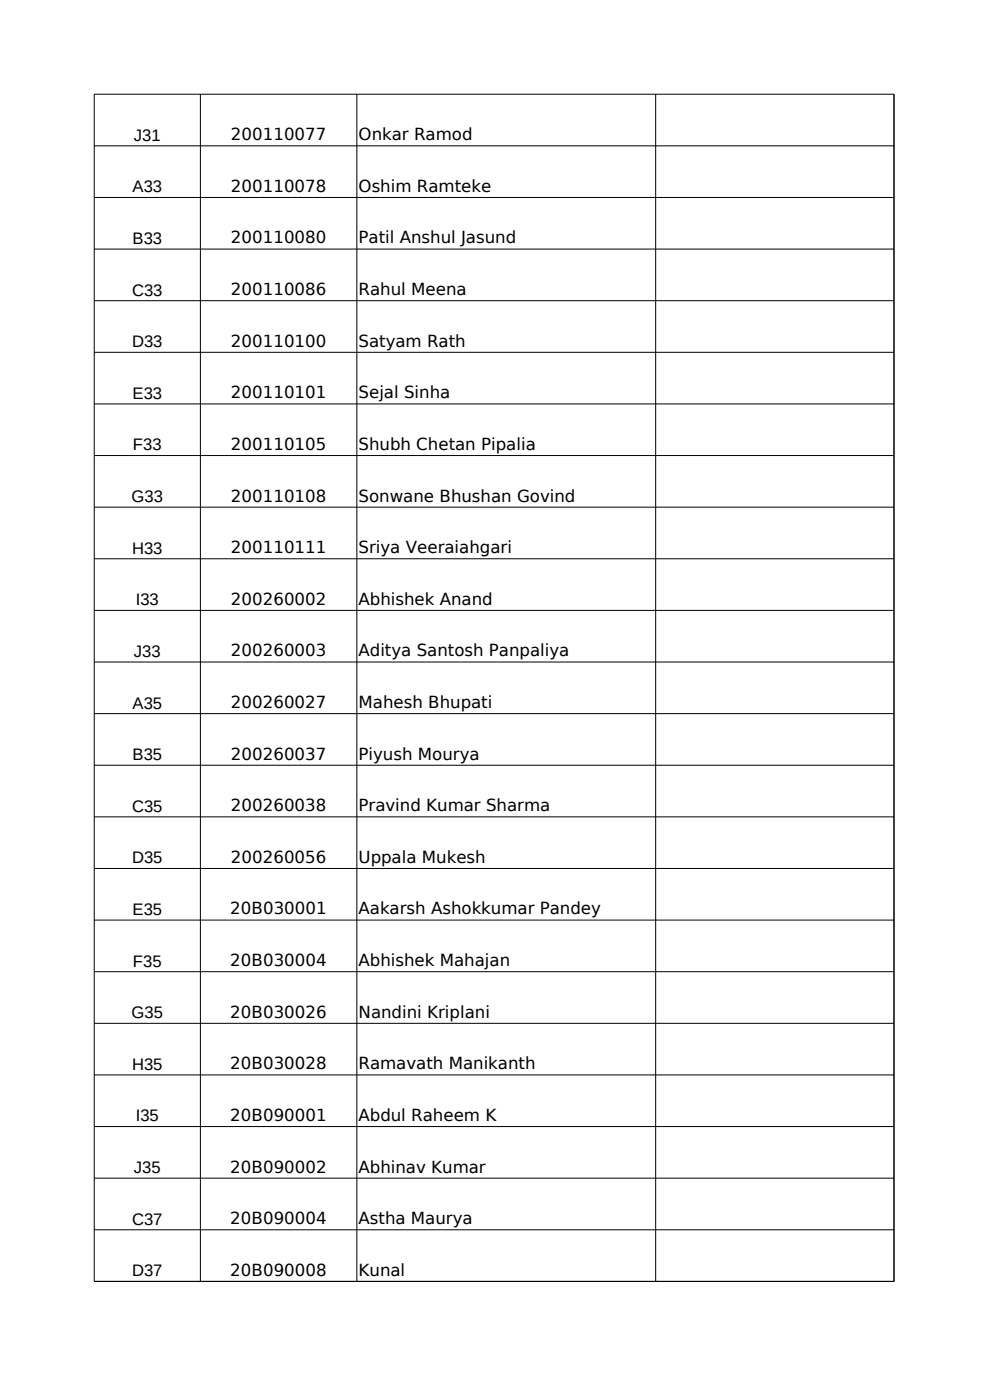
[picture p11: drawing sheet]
<svg xmlns="http://www.w3.org/2000/svg" width="210mm" height="297mm" viewBox="0 0 210 297" stroke-linecap="round" stroke-linejoin="round" font-family="sans-serif">
<defs><g id="words">
<g font-size="3.5">
<text x="28.4" y="29.9">J31</text>
<text x="49" y="29.7">200110077</text>
<text x="76.1" y="29.7">Onkar Ramod</text>
<text x="28.1" y="40.8">A33</text>
<text x="49" y="40.7">200110078</text>
<text x="76.1" y="40.7">Oshim Ramteke</text>
<text x="28.1" y="51.8">B33</text>
<text x="49" y="51.7">200110080</text>
<text x="76.1" y="51.7">Patil Anshul Jasund</text>
<text x="28" y="62.7">C33</text>
<text x="49" y="62.6">200110086</text>
<text x="76.1" y="62.6">Rahul Meena</text>
<text x="28" y="73.7">D33</text>
<text x="49" y="73.6">200110100</text>
<text x="76.1" y="73.6">Satyam Rath</text>
<text x="28.1" y="84.6">E33</text>
<text x="49" y="84.5">200110101</text>
<text x="76.1" y="84.5">Sejal Sinha</text>
<text x="28.2" y="95.6">F33</text>
<text x="49" y="95.5">200110105</text>
<text x="76.1" y="95.5">Shubh Chetan Pipalia</text>
<text x="27.9" y="106.5">G33</text>
<text x="49" y="106.4">200110108</text>
<text x="76.1" y="106.4">Sonwane Bhushan Govind</text>
<text x="28" y="117.5">H33</text>
<text x="49" y="117.3">200110111</text>
<text x="76.1" y="117.3">Sriya Veeraiahgari</text>
<text x="28.8" y="128.4">I33</text>
<text x="49" y="128.3">200260002</text>
<text x="76.1" y="128.3">Abhishek Anand</text>
<text x="28.4" y="139.4">J33</text>
<text x="49" y="139.2">200260003</text>
<text x="76.1" y="139.2">Aditya Santosh Panpaliya</text>
<text x="28.1" y="150.3">A35</text>
<text x="49" y="150.2">200260027</text>
<text x="76.1" y="150.2">Mahesh Bhupati</text>
<text x="28.1" y="161.3">B35</text>
<text x="49" y="161.2">200260037</text>
<text x="76.1" y="161.2">Piyush Mourya</text>
<text x="28" y="172.2">C35</text>
<text x="49" y="172.1">200260038</text>
<text x="76.1" y="172.1">Pravind Kumar Sharma</text>
<text x="28" y="183.2">D35</text>
<text x="49" y="183.1">200260056</text>
<text x="76.1" y="183.1">Uppala Mukesh</text>
<text x="28.1" y="194.1">E35</text>
<text x="48.9" y="194">20B030001</text>
<text x="76.1" y="194">Aakarsh Ashokkumar Pandey</text>
<text x="28.2" y="205.1">F35</text>
<text x="48.9" y="205">20B030004</text>
<text x="76.1" y="205">Abhishek Mahajan</text>
<text x="48.9" y="215.9">20B030026</text>
<text x="76.1" y="215.9">Nandini Kriplani</text>
<text x="27.9" y="216">G35</text>
<text x="28" y="227">H35</text>
<text x="48.9" y="226.8">20B030028</text>
<text x="76.1" y="226.8">Ramavath Manikanth</text>
<text x="28.8" y="237.9">I35</text>
<text x="48.9" y="237.8">20B090001</text>
<text x="76.1" y="237.8">Abdul Raheem K</text>
<text x="28.4" y="248.9">J35</text>
<text x="48.9" y="248.7">20B090002</text>
<text x="76.1" y="248.7">Abhinav Kumar</text>
<text x="28" y="259.8">C37</text>
<text x="48.9" y="259.7">20B090004</text>
<text x="76.1" y="259.7">Astha Maurya</text>
<text x="28" y="270.8">D37</text>
<text x="48.9" y="270.7">20B090008</text>
<text x="76.1" y="270.7">Kunal</text>
</g>
</g></defs>
<g fill="none" stroke="#000" stroke-width=".21">
<path d="M20 20h169.7l-.1 251.9-169.6-.1zM42.5 20v251.9M75.7 20v251.9M139.1 20v251.9M20 30.9h169.7M20 41.9h169.7M20 52.8h169.7M20 63.8h169.7M20 74.7h169.7M20 85.7h169.7M20 96.6h169.7M20 107.6h169.7"/>
<path d="M20 118.5h169.7M20 129.5h169.7M20 140.4h169.7M20 151.4h169.7M20 162.3h169.7M20 173.3h169.7M20 184.2h169.7M20 195.2h169.7M20 206.1h169.7M20 217.1h169.7M20 228h169.7M20 239h169.7"/>
<path d="M20 249.9h169.7M20 260.9h169.7"/>
</g>
<use href="#words"/>
</svg>
